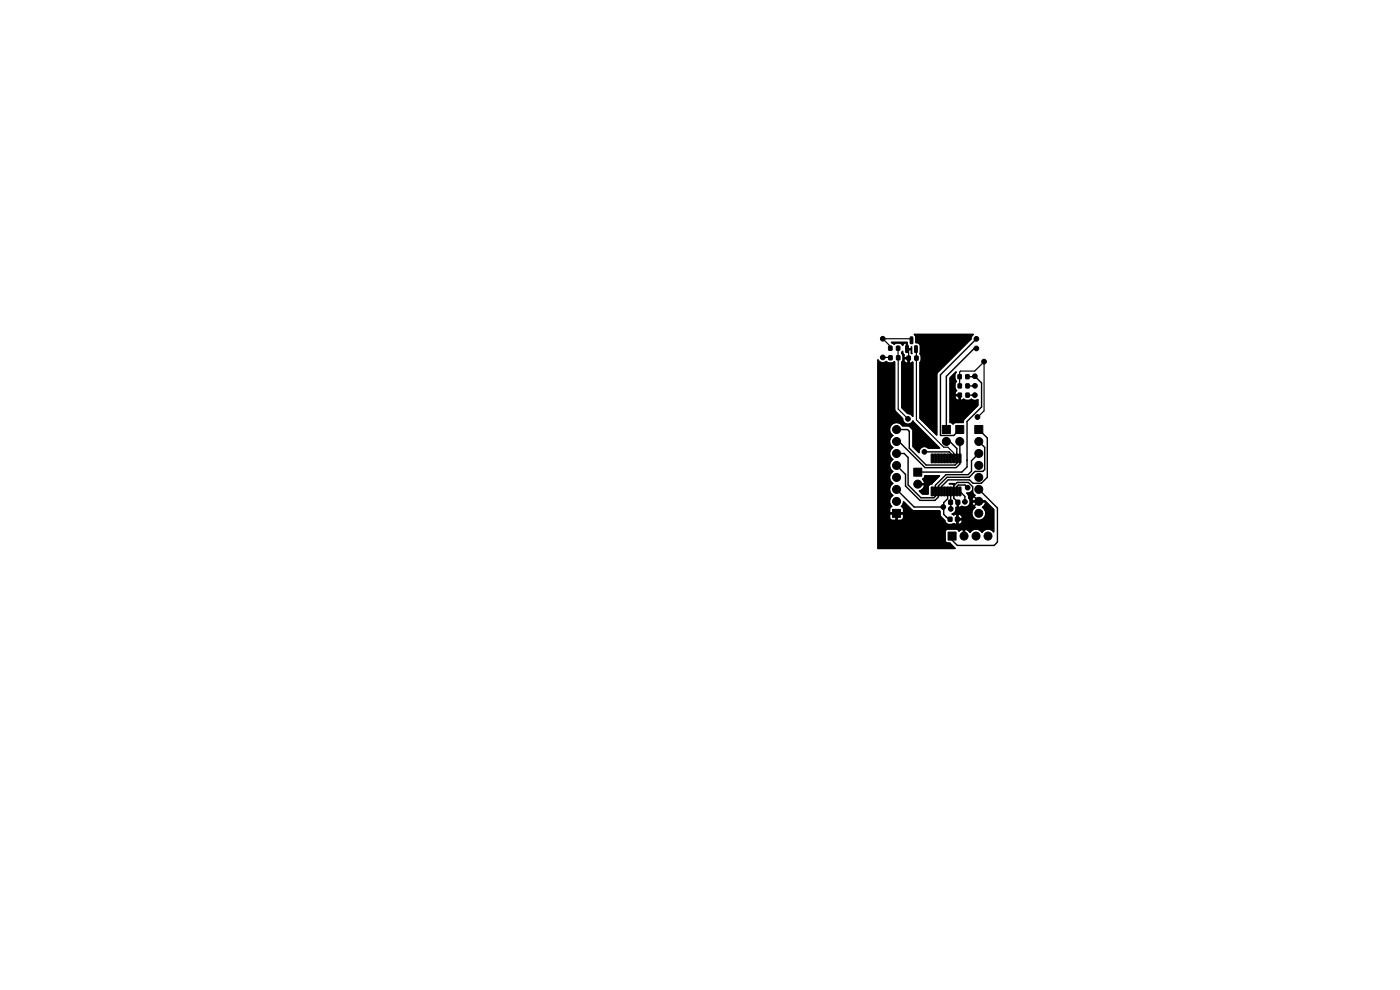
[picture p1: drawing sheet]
<svg xmlns="http://www.w3.org/2000/svg" width="297mm" height="210mm" viewBox="0 0 297 210" stroke-linecap="round" stroke-linejoin="round" font-family="sans-serif">
<g fill="#000" stroke="#000" stroke-width=".21">
<path d="M188.5 73.4h.7v.9h-.7zM188.6 75.5h.6v.8h-.6zM190.2 73.4h.7v.9h-.7zM190.2 75.5h.7v.8h-.7zM192.2 73.4h.5l-.1 1.4-.5-.1zM192.4 75.6h.7v.8h-.7zM193.1 71.5h.6l-.1 1.4-.5-.1zM194.1 73.4h.5l-.1 1.4-.5-.1zM194.1 75.6h.7v.8h-.7zM203.2 79.5h.7v.8h-.7zM204.9 79.5h.7v.8h-.7zM197.6 96.3l.4 .1v1.7l-.1 .1-.4-.1z"/>
<path d="M198.2 96.3l.5 .1v1.7l-.1 .1-.4-.1zM198.9 96.3l.4 .1v1.7l-.1 .1-.4-.1zM199.5 96.3l.5 .1v1.7l-.1 .1-.4-.1zM199.9 90.3h1.7v1.7h-1.7zM200.2 96.3l.4 .1v1.7l-.1 .1-.4-.1zM200.8 96.3l.5 .1v1.7l-.1 .1-.4-.1zM201.5 96.3l.4 .1v1.7l-.1 .1-.4-.1zM202.1 96.3l.5 .1v1.7l-.1 .1-.4-.1zM202.8 90.3h1.7v1.7h-1.7zM202.8 96.3l.4 .1v1.7l-.1 .1-.4-.1zM203.3 81.4h.6v.9h-.6zM203.4 96.3l.5 .1v1.7l-.1 .1-.4-.1z"/>
<path d="M203.3 83.4h.6v.8h-.6zM204.9 81.4h.7v.9h-.7zM204.9 83.4h.7v.8h-.7zM206.8 90.3h1.7v1.7h-1.7zM189.3 108.1h1.7v1.7h-1.7zM193.8 99.3h1.8v1.7h-1.8zM197.6 103.3l.4 .1v1.7l-.1 .1-.4-.1zM198.2 103.3l.5 .1v1.7l-.1 .1-.4-.1zM198.9 103.3l.4 .1v1.7l-.1 .1-.4-.1zM199.5 103.3l.5 .1v1.7l-.1 .1-.4-.1zM200.2 103.3l.4 .1v1.7l-.1 .1-.4-.1zM200.8 103.3l.5 .1v1.7l-.1 .1-.4-.1z"/>
<path d="M201.2 109.7h.7v.9h-.7zM201.3 106.1h.7v.9h-.7zM201.5 103.3l.4 .1v1.7l-.1 .1-.4-.1zM202.1 103.3l.5 .1v1.7l-.1 .1-.4-.1zM202.7 109.7h.8v.9h-.8zM202.8 106.1h.8v.9h-.8zM201.1 112.9h1.7v1.7h-1.7zM202.8 103.3l.4 .1v1.7l-.1 .1-.4-.1zM203.4 103.3l.5 .1v1.7l-.1 .1-.4-.1z"/>
<circle cx="187.3" cy="75.8" r=".5"/>
<circle cx="187.3" cy="71.9" r=".5"/>
<circle cx="192.8" cy="78.1" r=".5"/>
<circle cx="206.8" cy="79.8" r=".5"/>
<circle cx="207.1" cy="71.9" r=".5"/>
<circle cx="207.1" cy="73.9" r=".5"/>
<circle cx="208.8" cy="76.7" r=".5"/>
<circle cx="190.2" cy="91.1" r=".85"/>
<circle cx="190.2" cy="98.7" r=".85"/>
<circle cx="190.2" cy="96.2" r=".85"/>
<circle cx="190.2" cy="93.7" r=".85"/>
<circle cx="192.6" cy="88.9" r=".5"/>
<circle cx="196.1" cy="95.9" r=".5"/>
<circle cx="197.1" cy="88.9" r=".5"/>
<circle cx="200.8" cy="93.6" r=".85"/>
<circle cx="203.6" cy="93.6" r=".85"/>
<circle cx="206.8" cy="83.8" r=".5"/>
<circle cx="206.8" cy="85.8" r=".5"/>
<circle cx="206.8" cy="81.8" r=".5"/>
<circle cx="207.4" cy="88.5" r=".5"/>
<circle cx="207.6" cy="93.6" r=".85"/>
<circle cx="207.6" cy="96.2" r=".85"/>
<circle cx="207.6" cy="98.7" r=".85"/>
<circle cx="190.2" cy="101.3" r=".85"/>
<circle cx="190.2" cy="106.4" r=".85"/>
<circle cx="190.2" cy="103.8" r=".85"/>
<circle cx="194.7" cy="102.7" r=".85"/>
<circle cx="200.1" cy="107.6" r=".5"/>
<circle cx="201.7" cy="108" r=".5"/>
<circle cx="204.5" cy="113.7" r=".85"/>
<circle cx="204.7" cy="106.5" r=".5"/>
<circle cx="205.3" cy="103.5" r=".5"/>
<circle cx="207.1" cy="113.7" r=".85"/>
<circle cx="207.6" cy="106.3" r=".85"/>
<circle cx="207.6" cy="103.8" r=".85"/>
<circle cx="207.6" cy="101.3" r=".85"/>
<circle cx="207.6" cy="108.9" r=".85"/>
<circle cx="209.6" cy="113.7" r=".85"/>
</g>
<g fill="none" stroke="#000" stroke-width=".3">
<path d="M205.2 79.9l1.6-.1 1.4 1.4v5.1l-3.1 3.1v9.7l-1 1-9.4 .1M207.1 73.9h-.4l-5.9 5.9v11.3M207.1 71.9l-7.6 7.6v12.8l2.8 .1 1.3-1.3M190.2 93.7h.5l5.5 5.5h6.6l.8-.8v-4.7M190.2 91.1h2.3l.4 .4v3.6l3.6 3.6h6.1l.4-.4v-3.2l-1.5-1.5h-.7M196.1 95.8h5.2l.4 .4v1M203.6 93.6v.1M203.6 83.8v1.1l.9 .9h2.3M205.3 83.8h1.5M206.8 81.8l-1.5 .1M207.6 91.1l1.8 1.8v8.3l-1.2 1.3h-1.8l-.7-.7h-4.6l-1.4 1.4v1M207.6 93.6l1.3 1.3v4.7l-.4 .4h-1.7l-1.1 1.2h-4.8l-1.8 1.9v2.3l-.7 .7h-3.3l-3-3v-2.5l-1.9-1.9"/>
<path d="M207.6 96.2l-1.5 1.5v2.3l-.7 .7h-4.7l-2.3 2.2v2.4l-.3 .3h-2.7l-2.7-2.7v-5.8l-.9-.9h-1.6M207.6 91.1h.1M190.2 103.8l3.7 3.7h6.2M200.1 107.5l.1 1.6 1.1 1h.3M200.8 109.6l-.1 .1M201 103.6v2.2l-.8 .8-.1 .9M201.7 104.2v3.8M203.2 106.5l-.9-.8v-2.6l.8-.8h2.3l1 .9v1.9l1.2 1.2-3.8 3.8h-.7v1.1l1.4 1.5v1M203.6 104.2l1.1 1.1v1.1M205.3 103.5l-.6-.6h-1.4l-.3 .3v1M205.3 103.4v.1M207.6 103.8l4 4v7.2l-.7 .7h-7.8l-1.1-1.1v-.9"/>
</g>
<path d="M187.3 75.8l1.6 .1M190.5 73.9l.1 12.9 2 2.1M192.4 74.1l.4 .3 .1 3.6M193.4 72.2l-.4-.3h-5.7l1.6 1.6v.4M194.3 74.1l.1 15 5.8 5.8h.9l1.2 1.2v1.1M197.1 88.8l-.1 .1M203.6 81.9v-3l.2-.2h3l2-2v10.4l-1.5 1.5" fill="none" stroke="#000" stroke-width=".25"/>
<path d="M186.1 76.3h.3a1.09 1.09 0 0 0 1.7 .3l.5 .3h.6l.5-.3 .2 .2v10.1l1.7 1.9a1.06 1.06 0 0 0 .9 1 1.06 1.06 0 0 0 1.2-.6l5.7 5.8-.1 .2h-2.4a1.06 1.06 0 0 0-1.3-.2 1.06 1.06 0 0 0-.6 1.1h-.1l-1.3-1.3-.1-3.6-.7-.7h-1.3a1.42 1.42 0 0 0-2.3-.3 1.42 1.42 0 0 0 .3 2.2 1.5 1.5 0 0 0 0 2.5 1.5 1.5 0 0 0 0 2.6 1.5 1.5 0 0 0 0 2.5 1.5 1.5 0 0 0 0 2.6 1.5 1.5 0 0 0 0 2.5 1.52 1.52 0 0 0-.2 2.4l-.4 .3v.9h.9v.4h-.9v.8l.3 .3h.8v-.9h.4v.9h.8l.3-.2 .1-.9h-1v-.4h1l-.1-.9-.4-.3 .6-1.2 2 1.9h5.6l.2 .2 .1 1 1 1a.72 .72 0 0 0 .7 .7l1-.2 .5 .2v-.7h.6v.7a.71 .71 0 0 0 .6-.7h-1.2v-1.2h.6v.7h.6a.71 .71 0 0 0-.6-.7l-1.1 .2-.4-.2v-.3a1.15 1.15 0 0 0 .8-1.3l.3-.1v-1.1l.1-.1 .3 .1 .1 1.1h.2a.49 .49 0 0 1 .8-.1 1.04 1.04 0 0 0 1.1-.5 1.04 1.04 0 0 0-.2-1.3l-.1-.5-.3-.6 .7-.1 .6-.4 .7 1.1-.5 .6-.2 .4h.9v.5h-.9l.7 1a1.4 1.4 0 0 0-.4 2.2 1.4 1.4 0 0 0 2.2-.1 1.4 1.4 0 0 0-.5-2.1l.5-.6 .2-.4h-.9v-.5h.9l1.9 2v4.7l-.2 .1a1.45 1.45 0 0 0-2.4 .2 1.5 1.5 0 0 0-2.5 0l-.6-.6-.4-.1v.9h-.5v-.9l-.8 .4-.6-.4h-1.8l-.3 .1-.2 .3 .1 2 .3 .3h.6l1.1 1.1v.3l-16.6-.1zM191.3 74.5h.3l.1 .4 .2 .3v.5l1.1 .1v1.1l.5-.2 .3 .1v11.5l-.2 .2-.4-.5-.7-.2-1.3-1.3v-9.7l.3-.6h.4a.69 .69 0 0 0 .6 .7v-.7h-1l-.1-.7-.2-.5zM189 72.5h3.5l.2 1.3h.5v-.3h.3v1.6a.27 .27 0 0 1-.3-.1 .27 .27 0 0 1 0-.3v-.4l-1-.1v-1.4l-.7 .6-.5-.5h-.7a.75 .75 0 0 1-1.3-.3zM201.5 80.1l1.2-1.3h.2l-.2 .8v.7l.3 .5-.3 .7v.7l.4 .6-.4 .8h1.1l.1 1.2a.6 .6 0 0 1 1 0h.7a.65 .65 0 0 1 1 0l1-.1-.1 1.4-2.9 2.9-.2 .7-1.8 .1-.4 .3-.8-.5v-5.5h1.3a.69 .69 0 0 0 .7 .7v-.7h-2zM193.9 70.9l12.6-.1 .1 .1-.4 .6-.1 .5-7.2 7.3v12.9l-.2 .2-3.7-3.6v-11.9l.3-.5v-.8l-.3-.5 .1-1.9-.4-.3-.5-.1v-1.3zM207.4 99.2h.5l-.4 .1zM196.1 100.9h3.3l-1.7 1.9a.62 .62 0 0 0-.7 .6v1.5h-1.4l-.6-.6v-.3a1.42 1.42 0 0 0 1-1h-.9v-.6h.9l-.3-.6a.41 .41 0 0 1 .3-.6zM201.3 102.5l1.2-.1 .1 .2-.1 .2a.28 .28 0 0 1-.3 .2 .28 .28 0 0 1-.2-.2h-.6zM207.4 100.7h.3l.2 .1h-.5z" fill="#000"/>
</svg>
